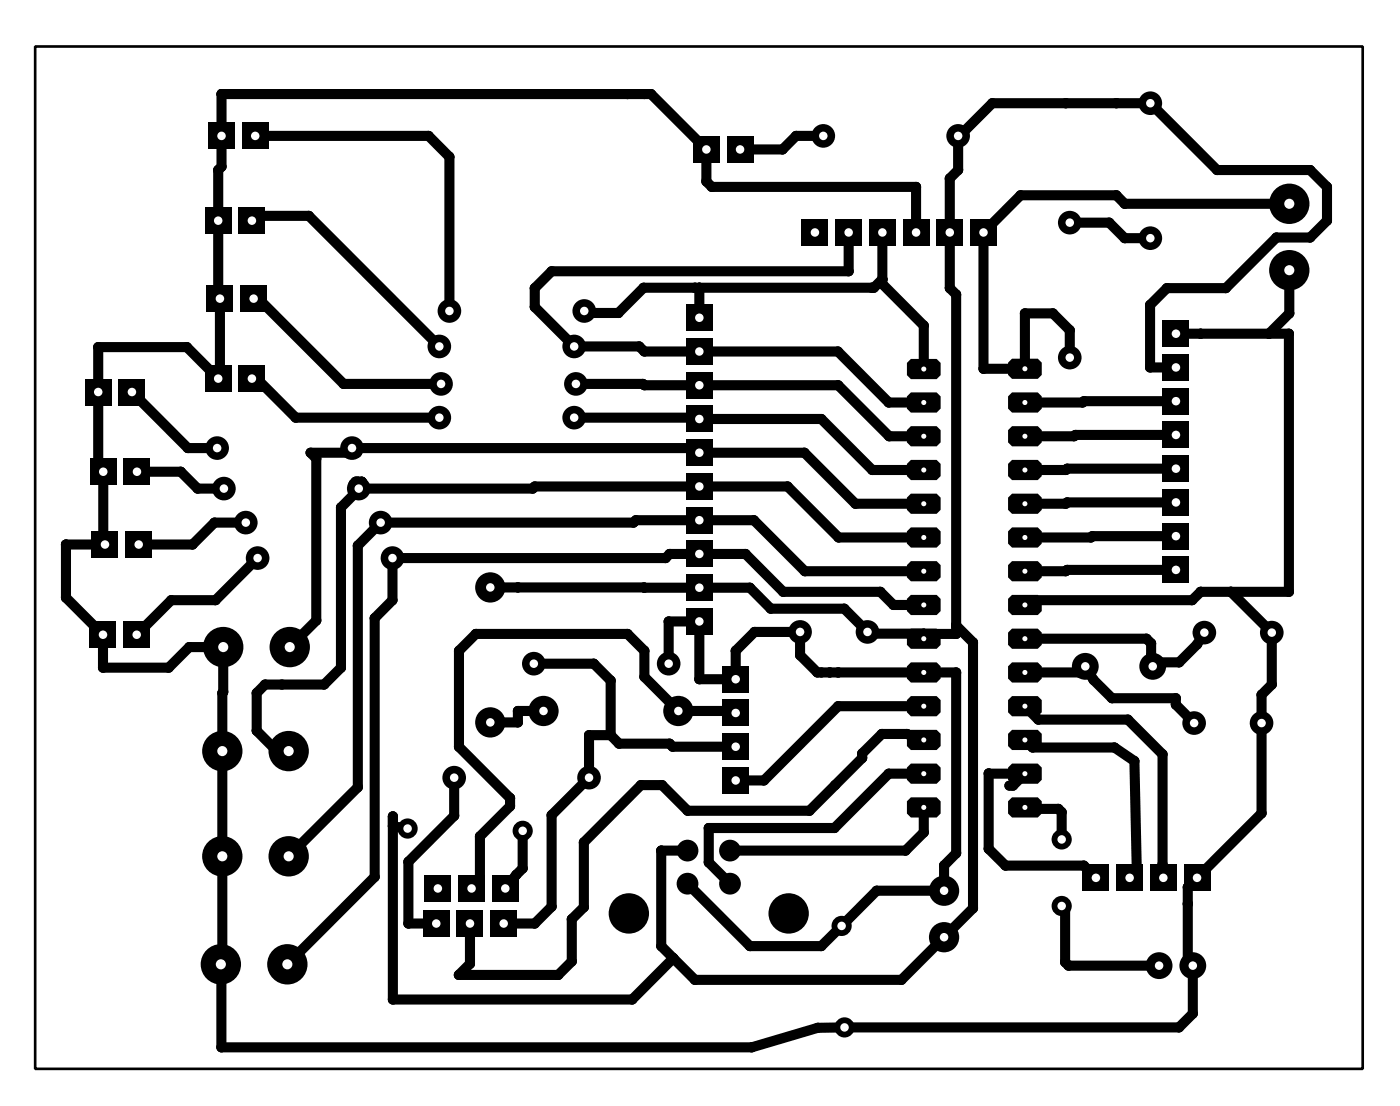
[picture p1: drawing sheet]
<svg xmlns="http://www.w3.org/2000/svg" width="105mm" height="83mm" viewBox="0 0 105 83" stroke-linecap="round" stroke-linejoin="round" font-family="sans-serif">
<g fill="none" stroke="#000" stroke-width=".76">
<path d="M19 16.6v-.4h4.3l9.8 9.9M19.2 10.2h13.1l1.6 1.6v11.6M62 10.2h-2l-1 1h-3.2M63.9 17.5v2.9h-22.3l-1.3 1.3v1.4l3 3h4.9l.3 .4h14.6l3.9 3.8h2.6M66.5 17.5v3.9l3.1 3.1v3.3M69 17.5v-3.4h-15.4l-.4-.4v-2.5l-4.2-4.1h-32.3v5.4l-.3 .3v9.5l.2 .2v5.9l-.2 .1-2.3-2.4h-6.7v9l.4 .4v5.4l.1 .1h-2.9v4l2.8 2.8v2.5h4.9l1.6-1.6h2.5l-.1 23.8-.1 .1 .1 6.2h39.9l5-1.4 27.2-.1 1.1-1v-3.6l-.4-.4v-5.5l5.5-5.6v-8.9l.8-.8v-3.9l-3.1-3.1M72.2 10.2v2.6l-.6 .6v8.3l.4 .5v25.5h-2.4M72.2 10.3l2.6-2.5h11.9l5 5h7l1.3 1.3v2.5l-1.3 1.3h-2.5l-3.8 3.8h-4.5l-1.3 1.3v4.7h2M80.6 16.8h3l1.1 1.1h2M97.1 15.3h-12.4l-.6-.6h-7.2l-2.8 2.8v10.3h3.1v-4.2h2.1l1.3 1.3v2M9.9 29.5l4.2 4.2h2.3M10.3 35.5h3.3l1.3 1.3h2"/>
<path d="M18.5 39.3h-2.3l-1.7 1.7h-4.1M19 28.5v-.4l3.3 3.3h10.8M19.1 22.5v-.4l6.8 6.8h7.3M26.8 36.3h.5l-.2 .1h-.5zM27 36.8h13.1l.2-.2h19l3.9 3.9h6.4M27.1 36.4v.4l-1.4 1.4v12.1l-1.3 1.2h-4.4l-.7 .7v2.8l1.6 1.5h.8M43.3 31.4l18.6 .1 3.8 3.9h3.9M43.4 28.9h5l.1 .1h14.6l3.9 3.8h2.6M52.7 21.7v2.2M66.5 21l-.7 .7h-17.3l-1.9 1.9h-2.4l-.2-.2M69.6 37.9h-5.2l-3.8-3.8h-7.9l-.4-.4h-25.8l.4 .4h-3.5l.4 .4v12.2l-2 2M88.6 25.1h8.5v19.4h-6.6l-.7 .7h-12.6v.3"/>
<path d="M88.6 30.2h-6.9l-.1 .1h-4.4M88.6 32.7h-7.6l-.1 .1h-3.7M88.6 35.3h-8.2l-.1 .1h-3.1M88.6 37.8h-8.2l-.1 .1h-3.1M97.1 20.3v3.3l-1.5 1.5M19.4 42l-3.2 3.2h-3.3l-2.6 2.6M34.2 58.5v2.9l-3.4 3.5v4.6h2.1M36.9 44.2h19.6l1.6 1.6h5.5l1.9 1.9h4.1v.4M40.2 50h4.5l1.3 1.2v4.1M40.9 53.5h-1.9v.9h-2.1M46 55.3h-1.6v3.2l-2.8 2.9v6.8l-1.3 1.3h-2.4M46 55.3l.6 .7h3.8l.3 .2h4.7"/>
<path d="M50.4 50v-3.2h2.3v4.3h2.7v-2.1l1.4-1.4h3.5v1.7l1.3 1.3h10.4v13.6l-.9 .9v1.9h-5.1l-4.1 4.2h-5.4l-4.7-4.7M55.4 53.7l-.1-.2h-4.2l-2.6-2.6v-1.9l-1.2-1.3h-11.5l-1.2 1.3v7.2l3.8 3.9v.6l-2.2 2.3v3.2l-.7 .7M69.6 58.2h-2.6l-4.1 4.1h-9.5v2.6l1.6 1.6M69.6 43h-9l-3.8-3.8h-8.9l-.2 .1h-19l-1.7 1.8v18.2l-5.3 5.2M69.6 45.5h-2.3l-1-1h-7.3l-2.8-2.8h-5.8l-.3 .3h-20.5v3.2l-1.4 1.3v19.5l-6.6 6.6M69.6 53.2h-6.5l-5.5 5.5h-2.2M69.6 55.7l-1.3-.5h-1.9l-1.4 1.5v.4l-4 3.9h-9.2l-1.9-1.9h-1.6l-4.3 4.3v4.9l-.9 .9v3.2l-1 1h-7.5l.8-.9v-3M72 47.1l1.3 1.3v20l-5.4 5.4h-15.5l-1.7-1.7M76 59.1h.3l.9-.9h-2.7v5.7l1.3 1.3h5.9l.9 .9M77.2 50.6h4.1l.5-.4 .6 1 1.4 1.4h4.8v.4l1.4 1.4M77.2 48.1h9.2l.3 .3v1l.5 .5M77.2 55.7l.6 .6h6.2l1.5 1 .1 8.2-.5 .6"/>
<path d="M77.2 53.2l1 1h6.8l2.6 2.6v9.3M87.2 49.9l-.4 .3M88.6 40.4l-11.4 .1M88.6 42.9h-8.2l-.1 .1h-3.1M90.7 47.6l-.5 .9-1.4 1.4h-1.6M29.6 62.2l1.1 .2M29.6 61.4v13.8h18l3.1-3.1M39.4 62.5v2.9l-1.3 1.5M51.8 64h-2v7.2l.9 .9M69.6 60.8v1.9l-1.4 1.3h-13.2M77.2 60.8l.1 .1h2.4l.3 .2v2.1M80 68.2l.2 .3v3.9l.3 .3h6.8"/>
</g>
<g fill="#000">
<circle cx="16.4" cy="12.8" r=".38"/>
<circle cx="16.7" cy="12.5" r=".38"/>
<circle cx="16.7" cy="7.1" r=".38"/>
<circle cx="19" cy="16.2" r=".38"/>
<circle cx="23.3" cy="16.2" r=".38"/>
<circle cx="32.3" cy="10.2" r=".38"/>
<circle cx="33.9" cy="11.8" r=".38"/>
<circle cx="47.3" cy="7.1" r=".38"/>
<circle cx="48.5" cy="7.1" r=".38"/>
<circle cx="49" cy="7.1" r=".38"/>
<circle cx="53.2" cy="13.7" r=".38"/>
<circle cx="53.6" cy="14.1" r=".38"/>
<circle cx="59" cy="11.2" r=".38"/>
<circle cx="60" cy="10.2" r=".38"/>
<circle cx="69" cy="14.1" r=".38"/>
<circle cx="71.6" cy="13.4" r=".38"/>
<circle cx="72.2" cy="10.3" r=".38"/>
<circle cx="72.2" cy="12.8" r=".38"/>
<circle cx="74.8" cy="7.8" r=".38"/>
<circle cx="76.9" cy="14.7" r=".38"/>
<circle cx="80.3" cy="7.8" r=".38"/>
<circle cx="83.6" cy="16.8" r=".38"/>
<circle cx="84.1" cy="7.8" r=".38"/>
<circle cx="84.1" cy="14.7" r=".38"/>
<circle cx="84.7" cy="17.9" r=".38"/>
<circle cx="84.7" cy="15.3" r=".38"/>
<circle cx="91.7" cy="12.8" r=".38"/>
<circle cx="96.2" cy="17.9" r=".38"/>
<circle cx="98.7" cy="12.8" r=".38"/>
<circle cx="98.7" cy="17.9" r=".38"/>
<circle cx="100" cy="14.1" r=".38"/>
<circle cx="100" cy="16.6" r=".38"/>
<circle cx="7.4" cy="35.1" r=".38"/>
<circle cx="7.4" cy="26.1" r=".38"/>
<circle cx="13.6" cy="35.5" r=".38"/>
<circle cx="14.1" cy="26.1" r=".38"/>
<circle cx="14.1" cy="33.7" r=".38"/>
<circle cx="14.9" cy="36.8" r=".38"/>
<circle cx="16.2" cy="39.3" r=".38"/>
<circle cx="16.4" cy="22.3" r=".38"/>
<circle cx="16.6" cy="28.4" r=".38"/>
<circle cx="19" cy="28.1" r=".38"/>
<circle cx="19.1" cy="22.1" r=".38"/>
<circle cx="22.3" cy="31.4" r=".38"/>
<circle cx="23.4" cy="34.1" r=".38"/>
<circle cx="23.8" cy="34.5" r=".38"/>
<circle cx="25.7" cy="38.2" r=".38"/>
<circle cx="25.9" cy="28.9" r=".38"/>
<circle cx="26.5" cy="34.1" r=".38"/>
<circle cx="26.6" cy="36.4" r=".38"/>
<circle cx="26.8" cy="36.3" r=".38"/>
<circle cx="26.9" cy="34.1" r=".38"/>
<circle cx="27" cy="36.3" r=".38"/>
<circle cx="27.1" cy="36.8" r=".38"/>
<circle cx="27.1" cy="36.4" r=".38"/>
<circle cx="27.3" cy="36.3" r=".38"/>
<circle cx="40.1" cy="36.8" r=".38"/>
<circle cx="40.3" cy="23.1" r=".38"/>
<circle cx="40.3" cy="21.7" r=".38"/>
<circle cx="40.3" cy="36.6" r=".38"/>
<circle cx="41.6" cy="20.4" r=".38"/>
<circle cx="44.2" cy="23.6" r=".38"/>
<circle cx="46.6" cy="23.6" r=".38"/>
<circle cx="47.7" cy="39.3" r=".38"/>
<circle cx="47.9" cy="39.2" r=".38"/>
<circle cx="48.2" cy="26.1" r=".38"/>
<circle cx="48.4" cy="28.9" r=".38"/>
<circle cx="48.5" cy="21.7" r=".38"/>
<circle cx="48.5" cy="29" r=".38"/>
<circle cx="48.5" cy="26.5" r=".38"/>
<circle cx="52.3" cy="33.7" r=".38"/>
<circle cx="52.4" cy="21.7" r=".38"/>
<circle cx="52.6" cy="31.4" r=".38"/>
<circle cx="52.7" cy="21.7" r=".38"/>
<circle cx="56.8" cy="39.2" r=".38"/>
<circle cx="59.3" cy="36.6" r=".38"/>
<circle cx="60.6" cy="34.1" r=".38"/>
<circle cx="61.9" cy="31.5" r=".38"/>
<circle cx="63.1" cy="26.5" r=".38"/>
<circle cx="63.1" cy="29" r=".38"/>
<circle cx="63.9" cy="20.4" r=".38"/>
<circle cx="64.4" cy="37.9" r=".38"/>
<circle cx="65.7" cy="21.7" r=".38"/>
<circle cx="65.7" cy="35.4" r=".38"/>
<circle cx="65.8" cy="21.7" r=".38"/>
<circle cx="66.5" cy="21" r=".38"/>
<circle cx="66.5" cy="21.4" r=".38"/>
<circle cx="67" cy="30.3" r=".38"/>
<circle cx="67" cy="32.8" r=".38"/>
<circle cx="69.6" cy="24.5" r=".38"/>
<circle cx="71.6" cy="21.7" r=".38"/>
<circle cx="72" cy="22.2" r=".38"/>
<circle cx="74.1" cy="27.8" r=".38"/>
<circle cx="77.2" cy="23.6" r=".38"/>
<circle cx="79.3" cy="23.6" r=".38"/>
<circle cx="80.3" cy="35.4" r=".38"/>
<circle cx="80.3" cy="37.9" r=".38"/>
<circle cx="80.4" cy="37.8" r=".38"/>
<circle cx="80.4" cy="35.3" r=".38"/>
<circle cx="80.6" cy="24.9" r=".38"/>
<circle cx="80.9" cy="32.8" r=".38"/>
<circle cx="81" cy="32.7" r=".38"/>
<circle cx="81.6" cy="30.3" r=".38"/>
<circle cx="81.7" cy="30.2" r=".38"/>
<circle cx="86.6" cy="23" r=".38"/>
<circle cx="86.6" cy="27.7" r=".38"/>
<circle cx="87.9" cy="21.7" r=".38"/>
<circle cx="88" cy="27.7" r=".38"/>
<circle cx="90.5" cy="25.1" r=".38"/>
<circle cx="92.4" cy="21.7" r=".38"/>
<circle cx="95.6" cy="25.1" r=".38"/>
<circle cx="97.1" cy="25.1" r=".38"/>
<circle cx="97.1" cy="23.6" r=".38"/>
<circle cx="5" cy="41" r=".38"/>
<circle cx="5" cy="45" r=".38"/>
<circle cx="7.8" cy="50.3" r=".38"/>
<circle cx="7.8" cy="40.9" r=".38"/>
<circle cx="12.7" cy="50.3" r=".38"/>
<circle cx="12.9" cy="45.2" r=".38"/>
<circle cx="14.3" cy="48.7" r=".38"/>
<circle cx="14.5" cy="41" r=".38"/>
<circle cx="16.2" cy="45.2" r=".38"/>
<circle cx="16.7" cy="52.2" r=".38"/>
<circle cx="16.8" cy="52.1" r=".38"/>
<circle cx="19.3" cy="52.2" r=".38"/>
<circle cx="19.3" cy="55" r=".38"/>
<circle cx="20" cy="51.5" r=".38"/>
<circle cx="20.9" cy="56.5" r=".38"/>
<circle cx="21.2" cy="51.5" r=".38"/>
<circle cx="23.8" cy="46.7" r=".38"/>
<circle cx="24.4" cy="51.5" r=".38"/>
<circle cx="25.7" cy="50.3" r=".38"/>
<circle cx="27" cy="59.3" r=".38"/>
<circle cx="27" cy="41.1" r=".38"/>
<circle cx="28.2" cy="46.5" r=".38"/>
<circle cx="29.6" cy="45.2" r=".38"/>
<circle cx="34.6" cy="49" r=".38"/>
<circle cx="34.6" cy="56.2" r=".38"/>
<circle cx="35.8" cy="47.7" r=".38"/>
<circle cx="39" cy="53.5" r=".38"/>
<circle cx="39" cy="54.4" r=".38"/>
<circle cx="39" cy="44.2" r=".38"/>
<circle cx="44.4" cy="55.3" r=".38"/>
<circle cx="44.7" cy="50" r=".38"/>
<circle cx="46" cy="55.3" r=".38"/>
<circle cx="46" cy="51.2" r=".38"/>
<circle cx="46.6" cy="56" r=".38"/>
<circle cx="47.3" cy="47.7" r=".38"/>
<circle cx="48.3" cy="59.1" r=".38"/>
<circle cx="48.5" cy="44.2" r=".38"/>
<circle cx="48.5" cy="49" r=".38"/>
<circle cx="48.5" cy="50.9" r=".38"/>
<circle cx="49.9" cy="59.1" r=".38"/>
<circle cx="50.1" cy="42" r=".38"/>
<circle cx="50.4" cy="46.8" r=".38"/>
<circle cx="50.4" cy="41.7" r=".38"/>
<circle cx="50.4" cy="56" r=".38"/>
<circle cx="50.7" cy="56.2" r=".38"/>
<circle cx="52.7" cy="51.1" r=".38"/>
<circle cx="55.3" cy="53.5" r=".38"/>
<circle cx="55.4" cy="49" r=".38"/>
<circle cx="56.2" cy="41.7" r=".38"/>
<circle cx="56.5" cy="44.2" r=".38"/>
<circle cx="56.8" cy="47.6" r=".38"/>
<circle cx="57.6" cy="58.7" r=".38"/>
<circle cx="58.1" cy="45.8" r=".38"/>
<circle cx="59" cy="44.5" r=".38"/>
<circle cx="60.3" cy="49.3" r=".38"/>
<circle cx="60.6" cy="43" r=".38"/>
<circle cx="61.6" cy="50.6" r=".38"/>
<circle cx="61.9" cy="50.6" r=".38"/>
<circle cx="62.5" cy="50.6" r=".38"/>
<circle cx="62.9" cy="59.1" r=".38"/>
<circle cx="63.1" cy="50.6" r=".38"/>
<circle cx="63.1" cy="53.2" r=".38"/>
<circle cx="63.2" cy="40.5" r=".38"/>
<circle cx="63.6" cy="45.8" r=".38"/>
<circle cx="65" cy="56.7" r=".38"/>
<circle cx="65" cy="57.1" r=".38"/>
<circle cx="65.5" cy="47.7" r=".38"/>
<circle cx="66.3" cy="44.5" r=".38"/>
<circle cx="66.4" cy="55.2" r=".38"/>
<circle cx="67" cy="58.2" r=".38"/>
<circle cx="67.3" cy="45.5" r=".38"/>
<circle cx="68.3" cy="55.2" r=".38"/>
<circle cx="69.6" cy="47.7" r=".38"/>
<circle cx="72" cy="47.7" r=".38"/>
<circle cx="72" cy="47.1" r=".38"/>
<circle cx="72" cy="50.6" r=".38"/>
<circle cx="73.3" cy="48.4" r=".38"/>
<circle cx="74.5" cy="58.2" r=".38"/>
<circle cx="76" cy="59.1" r=".38"/>
<circle cx="76.3" cy="59.1" r=".38"/>
<circle cx="77.2" cy="45.2" r=".38"/>
<circle cx="77.8" cy="56.3" r=".38"/>
<circle cx="78.2" cy="54.2" r=".38"/>
<circle cx="80.3" cy="43" r=".38"/>
<circle cx="80.4" cy="42.9" r=".38"/>
<circle cx="81.3" cy="50.6" r=".38"/>
<circle cx="82.2" cy="40.5" r=".38"/>
<circle cx="82.3" cy="40.4" r=".38"/>
<circle cx="82.4" cy="51.2" r=".38"/>
<circle cx="83.8" cy="52.6" r=".38"/>
<circle cx="84" cy="56.3" r=".38"/>
<circle cx="85" cy="54.2" r=".38"/>
<circle cx="85.5" cy="57.3" r=".38"/>
<circle cx="86.4" cy="48.1" r=".38"/>
<circle cx="86.7" cy="48.4" r=".38"/>
<circle cx="86.7" cy="49.4" r=".38"/>
<circle cx="87.2" cy="49.9" r=".38"/>
<circle cx="87.6" cy="56.8" r=".38"/>
<circle cx="88.6" cy="53" r=".38"/>
<circle cx="88.6" cy="52.6" r=".38"/>
<circle cx="88.8" cy="49.9" r=".38"/>
<circle cx="89.8" cy="45.2" r=".38"/>
<circle cx="90.2" cy="48.5" r=".38"/>
<circle cx="90.5" cy="44.5" r=".38"/>
<circle cx="92.7" cy="44.5" r=".38"/>
<circle cx="95" cy="52.3" r=".38"/>
<circle cx="95.8" cy="51.5" r=".38"/>
<circle cx="97.1" cy="44.5" r=".38"/>
<circle cx="16.7" cy="72.6" r=".38"/>
<circle cx="16.7" cy="78.8" r=".38"/>
<circle cx="16.7" cy="72.5" r=".38"/>
<circle cx="28.2" cy="66" r=".38"/>
<circle cx="29.6" cy="62.2" r=".38"/>
<circle cx="29.6" cy="75.2" r=".38"/>
<circle cx="29.6" cy="61.4" r=".38"/>
<circle cx="30.8" cy="69.5" r=".38"/>
<circle cx="30.8" cy="64.9" r=".38"/>
<circle cx="34.2" cy="61.4" r=".38"/>
<circle cx="34.6" cy="73.4" r=".38"/>
<circle cx="35.4" cy="70.1" r=".38"/>
<circle cx="35.4" cy="72.5" r=".38"/>
<circle cx="36.2" cy="66.2" r=".38"/>
<circle cx="36.2" cy="63" r=".38"/>
<circle cx="38.4" cy="60.7" r=".38"/>
<circle cx="38.4" cy="60.1" r=".38"/>
<circle cx="38.9" cy="65.9" r=".38"/>
<circle cx="39.4" cy="65.4" r=".38"/>
<circle cx="40.3" cy="69.5" r=".38"/>
<circle cx="41.6" cy="61.4" r=".38"/>
<circle cx="41.6" cy="68.2" r=".38"/>
<circle cx="42.1" cy="73.4" r=".38"/>
<circle cx="43.1" cy="69.2" r=".38"/>
<circle cx="43.1" cy="72.4" r=".38"/>
<circle cx="44" cy="63.4" r=".38"/>
<circle cx="44" cy="68.3" r=".38"/>
<circle cx="47.6" cy="75.2" r=".38"/>
<circle cx="49.8" cy="71.2" r=".38"/>
<circle cx="49.8" cy="64" r=".38"/>
<circle cx="50.7" cy="72.1" r=".38"/>
<circle cx="51.8" cy="61" r=".38"/>
<circle cx="52.4" cy="73.8" r=".38"/>
<circle cx="53.4" cy="62.3" r=".38"/>
<circle cx="53.4" cy="64.9" r=".38"/>
<circle cx="56.5" cy="71.2" r=".38"/>
<circle cx="56.6" cy="78.8" r=".38"/>
<circle cx="61" cy="61" r=".38"/>
<circle cx="61.6" cy="77.4" r=".38"/>
<circle cx="61.9" cy="71.2" r=".38"/>
<circle cx="62.9" cy="62.3" r=".38"/>
<circle cx="66" cy="67" r=".38"/>
<circle cx="67.9" cy="73.8" r=".38"/>
<circle cx="68.2" cy="64" r=".38"/>
<circle cx="69.6" cy="62.7" r=".38"/>
<circle cx="71.1" cy="65.1" r=".38"/>
<circle cx="72" cy="64.2" r=".38"/>
<circle cx="73.3" cy="68.4" r=".38"/>
<circle cx="74.5" cy="63.9" r=".38"/>
<circle cx="75.8" cy="65.2" r=".38"/>
<circle cx="77.3" cy="60.9" r=".38"/>
<circle cx="79.7" cy="60.9" r=".38"/>
<circle cx="80" cy="68.2" r=".76"/>
<circle cx="80" cy="61.1" r=".38"/>
<circle cx="80.2" cy="68.5" r=".38"/>
<circle cx="80.2" cy="72.4" r=".38"/>
<circle cx="80.5" cy="72.7" r=".38"/>
<circle cx="81.7" cy="65.2" r=".38"/>
<circle cx="85.6" cy="65.5" r=".38"/>
<circle cx="87.6" cy="65.1" r=".38"/>
<circle cx="88.8" cy="77.3" r=".38"/>
<circle cx="89.5" cy="66.8" r=".38"/>
<circle cx="89.5" cy="72.3" r=".38"/>
<circle cx="89.5" cy="68" r=".38"/>
<circle cx="89.9" cy="76.3" r=".38"/>
<circle cx="95" cy="61.2" r=".38"/>
</g>
<circle cx="80" cy="68.2" r=".32" fill="#fff"/>
<circle cx="80" cy="63.2" r=".76" fill="#000"/>
<circle cx="80" cy="63.2" r=".32" fill="#fff"/>
<circle cx="63.6" cy="77.3" r=".76" fill="#000"/>
<circle cx="63.6" cy="77.3" r=".32" fill="#fff"/>
<circle cx="63.4" cy="69.7" r=".76" fill="#000"/>
<circle cx="63.4" cy="69.7" r=".32" fill="#fff"/>
<circle cx="39.4" cy="62.5" r=".76" fill="#000"/>
<circle cx="39.4" cy="62.5" r=".32" fill="#fff"/>
<circle cx="30.7" cy="62.4" r=".76" fill="#000"/>
<circle cx="30.7" cy="62.4" r=".32" fill="#fff"/>
<path d="M76.2 27h2l.3 .3v.9l-.3 .3h-2l-.3-.3v-.9z" fill-rule="evenodd" fill="#000"/>
<circle cx="77.2" cy="27.8" r=".19" fill="#fff"/>
<path d="M76.2 29.5h2l.3 .3v1l-.3 .3h-2l-.3-.3v-1z" fill-rule="evenodd" fill="#000"/>
<circle cx="77.2" cy="30.3" r=".19" fill="#fff"/>
<path d="M76.2 32.1h2l.3 .3v.9l-.3 .3h-2l-.3-.3v-.9z" fill-rule="evenodd" fill="#000"/>
<circle cx="77.2" cy="32.8" r=".19" fill="#fff"/>
<path d="M76.2 34.6h2l.3 .3v.9l-.3 .3h-2l-.3-.3v-.9z" fill-rule="evenodd" fill="#000"/>
<circle cx="77.2" cy="35.4" r=".19" fill="#fff"/>
<path d="M76.2 37.2h2l.3 .3v.9l-.3 .3h-2l-.3-.3v-.9z" fill-rule="evenodd" fill="#000"/>
<circle cx="77.2" cy="37.9" r=".19" fill="#fff"/>
<path d="M76.2 39.7h2l.3 .3v.9l-.3 .3h-2l-.3-.3v-.9z" fill-rule="evenodd" fill="#000"/>
<circle cx="77.2" cy="40.5" r=".19" fill="#fff"/>
<path d="M76.2 42.2h2l.3 .3v1l-.3 .3h-2l-.3-.3v-1z" fill-rule="evenodd" fill="#000"/>
<circle cx="77.2" cy="43" r=".19" fill="#fff"/>
<path d="M76.2 44.8h2l.3 .3v.9l-.3 .3h-2l-.3-.3v-.9z" fill-rule="evenodd" fill="#000"/>
<circle cx="77.2" cy="45.5" r=".19" fill="#fff"/>
<path d="M76.2 47.3h2l.3 .3v.9l-.3 .3h-2l-.3-.3v-.9z" fill-rule="evenodd" fill="#000"/>
<circle cx="77.2" cy="48.1" r=".19" fill="#fff"/>
<path d="M76.2 49.9h2l.3 .3v.9l-.3 .3h-2l-.3-.3v-.9z" fill-rule="evenodd" fill="#000"/>
<circle cx="77.2" cy="50.6" r=".19" fill="#fff"/>
<path d="M76.2 52.4h2l.3 .3v.9l-.3 .3h-2l-.3-.3v-.9z" fill-rule="evenodd" fill="#000"/>
<circle cx="77.2" cy="53.2" r=".19" fill="#fff"/>
<path d="M76.2 54.9h2l.3 .3v1l-.3 .3h-2l-.3-.3v-1z" fill-rule="evenodd" fill="#000"/>
<circle cx="77.2" cy="55.7" r=".19" fill="#fff"/>
<path d="M76.2 57.5h2l.3 .3v.9l-.3 .3h-2l-.3-.3v-.9z" fill-rule="evenodd" fill="#000"/>
<circle cx="77.2" cy="58.2" r=".19" fill="#fff"/>
<path d="M76.2 60h2l.3 .3v.9l-.3 .3h-2l-.3-.3v-.9z" fill-rule="evenodd" fill="#000"/>
<circle cx="77.2" cy="60.8" r=".19" fill="#fff"/>
<path d="M68.6 60h2l.3 .3v.9l-.3 .3h-2l-.3-.3v-.9z" fill-rule="evenodd" fill="#000"/>
<circle cx="69.6" cy="60.8" r=".19" fill="#fff"/>
<path d="M68.6 57.5h2l.3 .3v.9l-.3 .3h-2l-.3-.3v-.9z" fill-rule="evenodd" fill="#000"/>
<circle cx="69.6" cy="58.2" r=".19" fill="#fff"/>
<path d="M68.6 54.9h2l.3 .3v1l-.3 .3h-2l-.3-.3v-1z" fill-rule="evenodd" fill="#000"/>
<circle cx="69.6" cy="55.7" r=".19" fill="#fff"/>
<path d="M68.6 52.4h2l.3 .3v.9l-.3 .3h-2l-.3-.3v-.9z" fill-rule="evenodd" fill="#000"/>
<circle cx="69.6" cy="53.2" r=".19" fill="#fff"/>
<path d="M68.6 49.9h2l.3 .3v.9l-.3 .3h-2l-.3-.3v-.9z" fill-rule="evenodd" fill="#000"/>
<circle cx="69.6" cy="50.6" r=".19" fill="#fff"/>
<path d="M68.6 47.3h2l.3 .3v.9l-.3 .3h-2l-.3-.3v-.9z" fill-rule="evenodd" fill="#000"/>
<circle cx="69.6" cy="48.1" r=".19" fill="#fff"/>
<path d="M68.6 44.8h2l.3 .3v.9l-.3 .3h-2l-.3-.3v-.9z" fill-rule="evenodd" fill="#000"/>
<circle cx="69.6" cy="45.5" r=".19" fill="#fff"/>
<path d="M68.6 42.2h2l.3 .3v1l-.3 .3h-2l-.3-.3v-1z" fill-rule="evenodd" fill="#000"/>
<circle cx="69.6" cy="43" r=".19" fill="#fff"/>
<path d="M68.6 39.7h2l.3 .3v.9l-.3 .3h-2l-.3-.3v-.9z" fill-rule="evenodd" fill="#000"/>
<circle cx="69.6" cy="40.5" r=".19" fill="#fff"/>
<path d="M68.6 37.2h2l.3 .3v.9l-.3 .3h-2l-.3-.3v-.9z" fill-rule="evenodd" fill="#000"/>
<circle cx="69.6" cy="37.9" r=".19" fill="#fff"/>
<path d="M68.6 34.6h2l.3 .3v.9l-.3 .3h-2l-.3-.3v-.9z" fill-rule="evenodd" fill="#000"/>
<circle cx="69.6" cy="35.4" r=".19" fill="#fff"/>
<path d="M68.6 32.1h2l.3 .3v.9l-.3 .3h-2l-.3-.3v-.9z" fill-rule="evenodd" fill="#000"/>
<circle cx="69.6" cy="32.8" r=".19" fill="#fff"/>
<path d="M68.6 29.5h2l.3 .3v1l-.3 .3h-2l-.3-.3v-1z" fill-rule="evenodd" fill="#000"/>
<circle cx="69.6" cy="30.3" r=".19" fill="#fff"/>
<path d="M68.6 27h2l.3 .3v.9l-.3 .3h-2l-.3-.3v-.9z" fill-rule="evenodd" fill="#000"/>
<circle cx="69.6" cy="27.8" r=".19" fill="#fff"/>
<circle cx="87.3" cy="72.7" r="1.01" fill="#000"/>
<circle cx="87.3" cy="72.7" r=".32" fill="#fff"/>
<circle cx="89.9" cy="72.7" r="1.01" fill="#000"/>
<circle cx="89.9" cy="72.7" r=".32" fill="#fff"/>
<circle cx="65.4" cy="47.6" r=".89" fill="#000"/>
<circle cx="65.4" cy="47.6" r=".32" fill="#fff"/>
<circle cx="60.3" cy="47.6" r=".89" fill="#000"/>
<circle cx="60.3" cy="47.6" r=".32" fill="#fff"/>
<circle cx="81.8" cy="50.2" r="1.01" fill="#000"/>
<circle cx="81.8" cy="50.2" r=".32" fill="#fff"/>
<circle cx="86.8" cy="50.2" r="1.01" fill="#000"/>
<circle cx="86.8" cy="50.2" r=".32" fill="#fff"/>
<circle cx="95.8" cy="47.6" r=".89" fill="#000"/>
<circle cx="95.8" cy="47.6" r=".32" fill="#fff"/>
<circle cx="90.7" cy="47.6" r=".89" fill="#000"/>
<circle cx="90.7" cy="47.6" r=".32" fill="#fff"/>
<circle cx="95" cy="54.4" r=".89" fill="#000"/>
<circle cx="95" cy="54.4" r=".32" fill="#fff"/>
<circle cx="90" cy="54.4" r=".89" fill="#000"/>
<circle cx="90" cy="54.4" r=".32" fill="#fff"/>
<circle cx="80.6" cy="26.9" r=".89" fill="#000"/>
<circle cx="80.6" cy="26.9" r=".32" fill="#fff"/>
<circle cx="80.6" cy="16.8" r=".89" fill="#000"/>
<circle cx="80.6" cy="16.8" r=".32" fill="#fff"/>
<circle cx="97.1" cy="20.3" r="1.52" fill="#000"/>
<circle cx="97.1" cy="20.3" r=".38" fill="#fff"/>
<circle cx="97.1" cy="15.3" r="1.52" fill="#000"/>
<circle cx="97.1" cy="15.3" r=".38" fill="#fff"/>
<path d="M73.1 16.5h2v2h-2z" fill="#000"/>
<circle cx="74.1" cy="17.5" r=".32" fill="#fff"/>
<path d="M70.5 16.5h2.1v2h-2.1z" fill="#000"/>
<circle cx="71.6" cy="17.5" r=".32" fill="#fff"/>
<path d="M68 16.5h2v2h-2z" fill="#000"/>
<circle cx="69" cy="17.5" r=".32" fill="#fff"/>
<path d="M65.5 16.5h2v2h-2z" fill="#000"/>
<circle cx="66.5" cy="17.5" r=".32" fill="#fff"/>
<path d="M62.9 16.5h2v2h-2z" fill="#000"/>
<circle cx="63.9" cy="17.5" r=".32" fill="#fff"/>
<path d="M60.4 16.5h2v2h-2z" fill="#000"/>
<circle cx="61.4" cy="17.5" r=".32" fill="#fff"/>
<g fill="#000">
<circle cx="47.4" cy="68.8" r="1.52"/>
<circle cx="51.8" cy="64" r=".82"/>
<circle cx="51.8" cy="66.5" r=".82"/>
<circle cx="55" cy="64" r=".82"/>
<circle cx="55" cy="66.5" r=".82"/>
<circle cx="59.4" cy="68.8" r="1.52"/>
</g>
<path d="M89.2 65.1h2v2h-2z" fill="#000"/>
<circle cx="90.2" cy="66.1" r=".32" fill="#fff"/>
<path d="M86.6 65.1h2.1v2h-2.1z" fill="#000"/>
<circle cx="87.6" cy="66.1" r=".32" fill="#fff"/>
<path d="M84.1 65.1h2v2h-2z" fill="#000"/>
<circle cx="85.1" cy="66.1" r=".32" fill="#fff"/>
<path d="M81.6 65.1h2v2h-2z" fill="#000"/>
<circle cx="82.6" cy="66.1" r=".32" fill="#fff"/>
<path d="M54.4 50.1h2v2h-2z" fill="#000"/>
<circle cx="55.4" cy="51.1" r=".32" fill="#fff"/>
<path d="M54.4 52.7h2v2h-2z" fill="#000"/>
<circle cx="55.4" cy="53.7" r=".32" fill="#fff"/>
<path d="M54.4 55.2h2v2h-2z" fill="#000"/>
<circle cx="55.4" cy="56.2" r=".32" fill="#fff"/>
<path d="M54.4 57.7h2v2.1h-2z" fill="#000"/>
<circle cx="55.4" cy="58.7" r=".32" fill="#fff"/>
<circle cx="36.9" cy="44.2" r="1.14" fill="#000"/>
<circle cx="36.9" cy="44.2" r=".32" fill="#fff"/>
<circle cx="36.9" cy="54.4" r="1.14" fill="#000"/>
<circle cx="36.9" cy="54.4" r=".32" fill="#fff"/>
<circle cx="40.9" cy="53.5" r="1.14" fill="#000"/>
<circle cx="40.9" cy="53.5" r=".32" fill="#fff"/>
<circle cx="51.1" cy="53.5" r="1.14" fill="#000"/>
<circle cx="51.1" cy="53.5" r=".32" fill="#fff"/>
<path d="M87.6 24.1h2v2h-2z" fill="#000"/>
<circle cx="88.6" cy="25.1" r=".32" fill="#fff"/>
<path d="M87.6 26.6h2v2.1h-2z" fill="#000"/>
<circle cx="88.6" cy="27.7" r=".32" fill="#fff"/>
<path d="M87.6 29.2h2v2h-2z" fill="#000"/>
<circle cx="88.6" cy="30.2" r=".32" fill="#fff"/>
<path d="M87.6 31.7h2v2h-2z" fill="#000"/>
<circle cx="88.6" cy="32.7" r=".32" fill="#fff"/>
<path d="M87.6 34.3h2v2h-2z" fill="#000"/>
<circle cx="88.6" cy="35.3" r=".32" fill="#fff"/>
<path d="M87.6 36.8h2v2h-2z" fill="#000"/>
<circle cx="88.6" cy="37.8" r=".32" fill="#fff"/>
<path d="M87.6 39.3h2v2.1h-2z" fill="#000"/>
<circle cx="88.6" cy="40.4" r=".32" fill="#fff"/>
<path d="M87.6 41.9h2v2h-2z" fill="#000"/>
<circle cx="88.6" cy="42.9" r=".32" fill="#fff"/>
<circle cx="71.1" cy="70.6" r="1.14" fill="#000"/>
<circle cx="71.1" cy="70.5" r=".32" fill="#fff"/>
<circle cx="71.1" cy="67.1" r="1.14" fill="#000"/>
<circle cx="71.1" cy="67" r=".32" fill="#fff"/>
<path d="M51.7 45.8h2v2h-2z" fill="#000"/>
<circle cx="52.7" cy="46.8" r=".32" fill="#fff"/>
<path d="M51.7 43.2h2v2h-2z" fill="#000"/>
<circle cx="52.7" cy="44.2" r=".32" fill="#fff"/>
<path d="M51.7 40.7h2v2h-2z" fill="#000"/>
<circle cx="52.7" cy="41.7" r=".32" fill="#fff"/>
<path d="M51.7 38.1h2v2.1h-2z" fill="#000"/>
<circle cx="52.7" cy="39.2" r=".32" fill="#fff"/>
<path d="M51.7 35.6h2v2h-2z" fill="#000"/>
<circle cx="52.7" cy="36.6" r=".32" fill="#fff"/>
<path d="M51.7 33.1h2v2h-2z" fill="#000"/>
<circle cx="52.7" cy="34.1" r=".32" fill="#fff"/>
<path d="M51.7 30.5h2v2h-2z" fill="#000"/>
<circle cx="52.7" cy="31.5" r=".32" fill="#fff"/>
<path d="M51.7 28h2v2h-2z" fill="#000"/>
<circle cx="52.7" cy="29" r=".32" fill="#fff"/>
<path d="M51.7 25.4h2v2.1h-2z" fill="#000"/>
<circle cx="52.7" cy="26.5" r=".32" fill="#fff"/>
<path d="M51.7 22.9h2v2h-2z" fill="#000"/>
<circle cx="52.7" cy="23.9" r=".32" fill="#fff"/>
<path d="M37.1 65.9h2v2h-2z" fill="#000"/>
<circle cx="38.1" cy="66.9" r=".32" fill="#fff"/>
<path d="M34.5 65.9h2v2h-2z" fill="#000"/>
<circle cx="35.5" cy="66.9" r=".32" fill="#fff"/>
<path d="M32 65.9h2v2h-2z" fill="#000"/>
<circle cx="33" cy="66.9" r=".32" fill="#fff"/>
<circle cx="16.6" cy="72.6" r="1.52" fill="#000"/>
<circle cx="16.6" cy="72.6" r=".38" fill="#fff"/>
<circle cx="21.6" cy="72.6" r="1.52" fill="#000"/>
<circle cx="21.6" cy="72.6" r=".38" fill="#fff"/>
<circle cx="16.7" cy="64.5" r="1.52" fill="#000"/>
<circle cx="16.7" cy="64.5" r=".38" fill="#fff"/>
<circle cx="21.7" cy="64.5" r="1.52" fill="#000"/>
<circle cx="21.7" cy="64.5" r=".38" fill="#fff"/>
<circle cx="16.7" cy="56.5" r="1.52" fill="#000"/>
<circle cx="16.7" cy="56.5" r=".38" fill="#fff"/>
<circle cx="21.7" cy="56.5" r="1.52" fill="#000"/>
<circle cx="21.7" cy="56.5" r=".38" fill="#fff"/>
<circle cx="16.8" cy="48.7" r="1.52" fill="#000"/>
<circle cx="16.8" cy="48.7" r=".38" fill="#fff"/>
<circle cx="21.8" cy="48.7" r="1.52" fill="#000"/>
<circle cx="21.8" cy="48.7" r=".38" fill="#fff"/>
<circle cx="29.6" cy="42" r=".89" fill="#000"/>
<circle cx="29.6" cy="42" r=".32" fill="#fff"/>
<circle cx="19.4" cy="42" r=".89" fill="#000"/>
<circle cx="19.4" cy="42" r=".32" fill="#fff"/>
<circle cx="28.7" cy="39.3" r=".89" fill="#000"/>
<circle cx="28.7" cy="39.3" r=".32" fill="#fff"/>
<circle cx="18.5" cy="39.3" r=".89" fill="#000"/>
<circle cx="18.5" cy="39.3" r=".32" fill="#fff"/>
<circle cx="27" cy="36.8" r=".89" fill="#000"/>
<circle cx="27" cy="36.8" r=".32" fill="#fff"/>
<circle cx="16.9" cy="36.8" r=".89" fill="#000"/>
<circle cx="16.9" cy="36.8" r=".32" fill="#fff"/>
<circle cx="26.5" cy="33.7" r=".89" fill="#000"/>
<circle cx="26.5" cy="33.7" r=".32" fill="#fff"/>
<circle cx="16.4" cy="33.7" r=".89" fill="#000"/>
<circle cx="16.4" cy="33.7" r=".32" fill="#fff"/>
<path d="M9.3 46.8h2v2h-2z" fill="#000"/>
<circle cx="10.3" cy="47.8" r=".32" fill="#fff"/>
<path d="M6.7 46.8h2.1v2h-2.1z" fill="#000"/>
<circle cx="7.8" cy="47.8" r=".32" fill="#fff"/>
<path d="M9.4 40h2.1v2h-2.1z" fill="#000"/>
<circle cx="10.4" cy="41" r=".32" fill="#fff"/>
<path d="M6.9 40h2v2h-2z" fill="#000"/>
<circle cx="7.9" cy="41" r=".32" fill="#fff"/>
<path d="M9.3 34.5h2v2h-2z" fill="#000"/>
<circle cx="10.3" cy="35.5" r=".32" fill="#fff"/>
<path d="M6.8 34.5h2v2h-2z" fill="#000"/>
<circle cx="7.8" cy="35.5" r=".32" fill="#fff"/>
<path d="M8.9 28.5h2v2h-2z" fill="#000"/>
<circle cx="9.9" cy="29.5" r=".32" fill="#fff"/>
<path d="M6.4 28.5h2v2h-2z" fill="#000"/>
<circle cx="7.4" cy="29.5" r=".32" fill="#fff"/>
<circle cx="43.3" cy="26.1" r=".89" fill="#000"/>
<circle cx="43.3" cy="26.1" r=".32" fill="#fff"/>
<circle cx="33.1" cy="26.1" r=".89" fill="#000"/>
<circle cx="33.1" cy="26.1" r=".32" fill="#fff"/>
<circle cx="44" cy="23.4" r=".89" fill="#000"/>
<circle cx="44" cy="23.4" r=".32" fill="#fff"/>
<circle cx="33.9" cy="23.4" r=".89" fill="#000"/>
<circle cx="33.9" cy="23.4" r=".32" fill="#fff"/>
<circle cx="43.3" cy="31.4" r=".89" fill="#000"/>
<circle cx="43.3" cy="31.4" r=".32" fill="#fff"/>
<circle cx="33.1" cy="31.4" r=".89" fill="#000"/>
<circle cx="33.1" cy="31.4" r=".32" fill="#fff"/>
<circle cx="43.4" cy="28.9" r=".89" fill="#000"/>
<circle cx="43.4" cy="28.9" r=".32" fill="#fff"/>
<circle cx="33.2" cy="28.9" r=".89" fill="#000"/>
<circle cx="33.2" cy="28.9" r=".32" fill="#fff"/>
<path d="M18 27.5h2v2h-2z" fill="#000"/>
<circle cx="19" cy="28.5" r=".32" fill="#fff"/>
<path d="M15.4 27.5h2v2h-2z" fill="#000"/>
<circle cx="16.4" cy="28.5" r=".32" fill="#fff"/>
<path d="M18.1 21.5h2v2h-2z" fill="#000"/>
<circle cx="19.1" cy="22.5" r=".32" fill="#fff"/>
<path d="M15.6 21.5h2v2h-2z" fill="#000"/>
<circle cx="16.6" cy="22.5" r=".32" fill="#fff"/>
<path d="M18 15.6h2v2h-2z" fill="#000"/>
<circle cx="19" cy="16.6" r=".32" fill="#fff"/>
<path d="M15.4 15.6h2v2h-2z" fill="#000"/>
<circle cx="16.4" cy="16.6" r=".32" fill="#fff"/>
<path d="M18.2 9.2h2v2h-2z" fill="#000"/>
<circle cx="19.2" cy="10.2" r=".32" fill="#fff"/>
<path d="M15.7 9.2h2v2h-2z" fill="#000"/>
<circle cx="16.7" cy="10.2" r=".32" fill="#fff"/>
<circle cx="72.2" cy="10.2" r=".89" fill="#000"/>
<circle cx="72.2" cy="10.2" r=".32" fill="#fff"/>
<circle cx="62" cy="10.2" r=".89" fill="#000"/>
<circle cx="62" cy="10.2" r=".32" fill="#fff"/>
<path d="M54.7 10.2h2.1v2.1h-2.1z" fill="#000"/>
<circle cx="55.8" cy="11.2" r=".32" fill="#fff"/>
<path d="M52.2 10.2h2v2.1h-2z" fill="#000"/>
<circle cx="53.2" cy="11.2" r=".32" fill="#fff"/>
<path d="M36.9 68.5h2.1v2h-2.1z" fill="#000"/>
<circle cx="37.9" cy="69.5" r=".32" fill="#fff"/>
<path d="M34.4 68.5h2v2h-2z" fill="#000"/>
<circle cx="35.4" cy="69.5" r=".32" fill="#fff"/>
<path d="M31.9 68.5h2v2h-2z" fill="#000"/>
<circle cx="32.9" cy="69.5" r=".32" fill="#fff"/>
<circle cx="50.4" cy="50" r=".89" fill="#000"/>
<circle cx="50.4" cy="50" r=".32" fill="#fff"/>
<circle cx="40.2" cy="50" r=".89" fill="#000"/>
<circle cx="40.2" cy="50" r=".32" fill="#fff"/>
<circle cx="34.2" cy="58.5" r=".89" fill="#000"/>
<circle cx="34.2" cy="58.5" r=".32" fill="#fff"/>
<circle cx="44.4" cy="58.5" r=".89" fill="#000"/>
<circle cx="44.4" cy="58.5" r=".32" fill="#fff"/>
<circle cx="86.7" cy="7.8" r=".89" fill="#000"/>
<circle cx="86.7" cy="7.8" r=".32" fill="#fff"/>
<circle cx="86.7" cy="17.9" r=".89" fill="#000"/>
<circle cx="86.7" cy="17.9" r=".32" fill="#fff"/>
<path d="M2.6 3.5h100.1v77h-100.1z" fill="none" stroke="#000" stroke-width=".2"/>
</svg>
